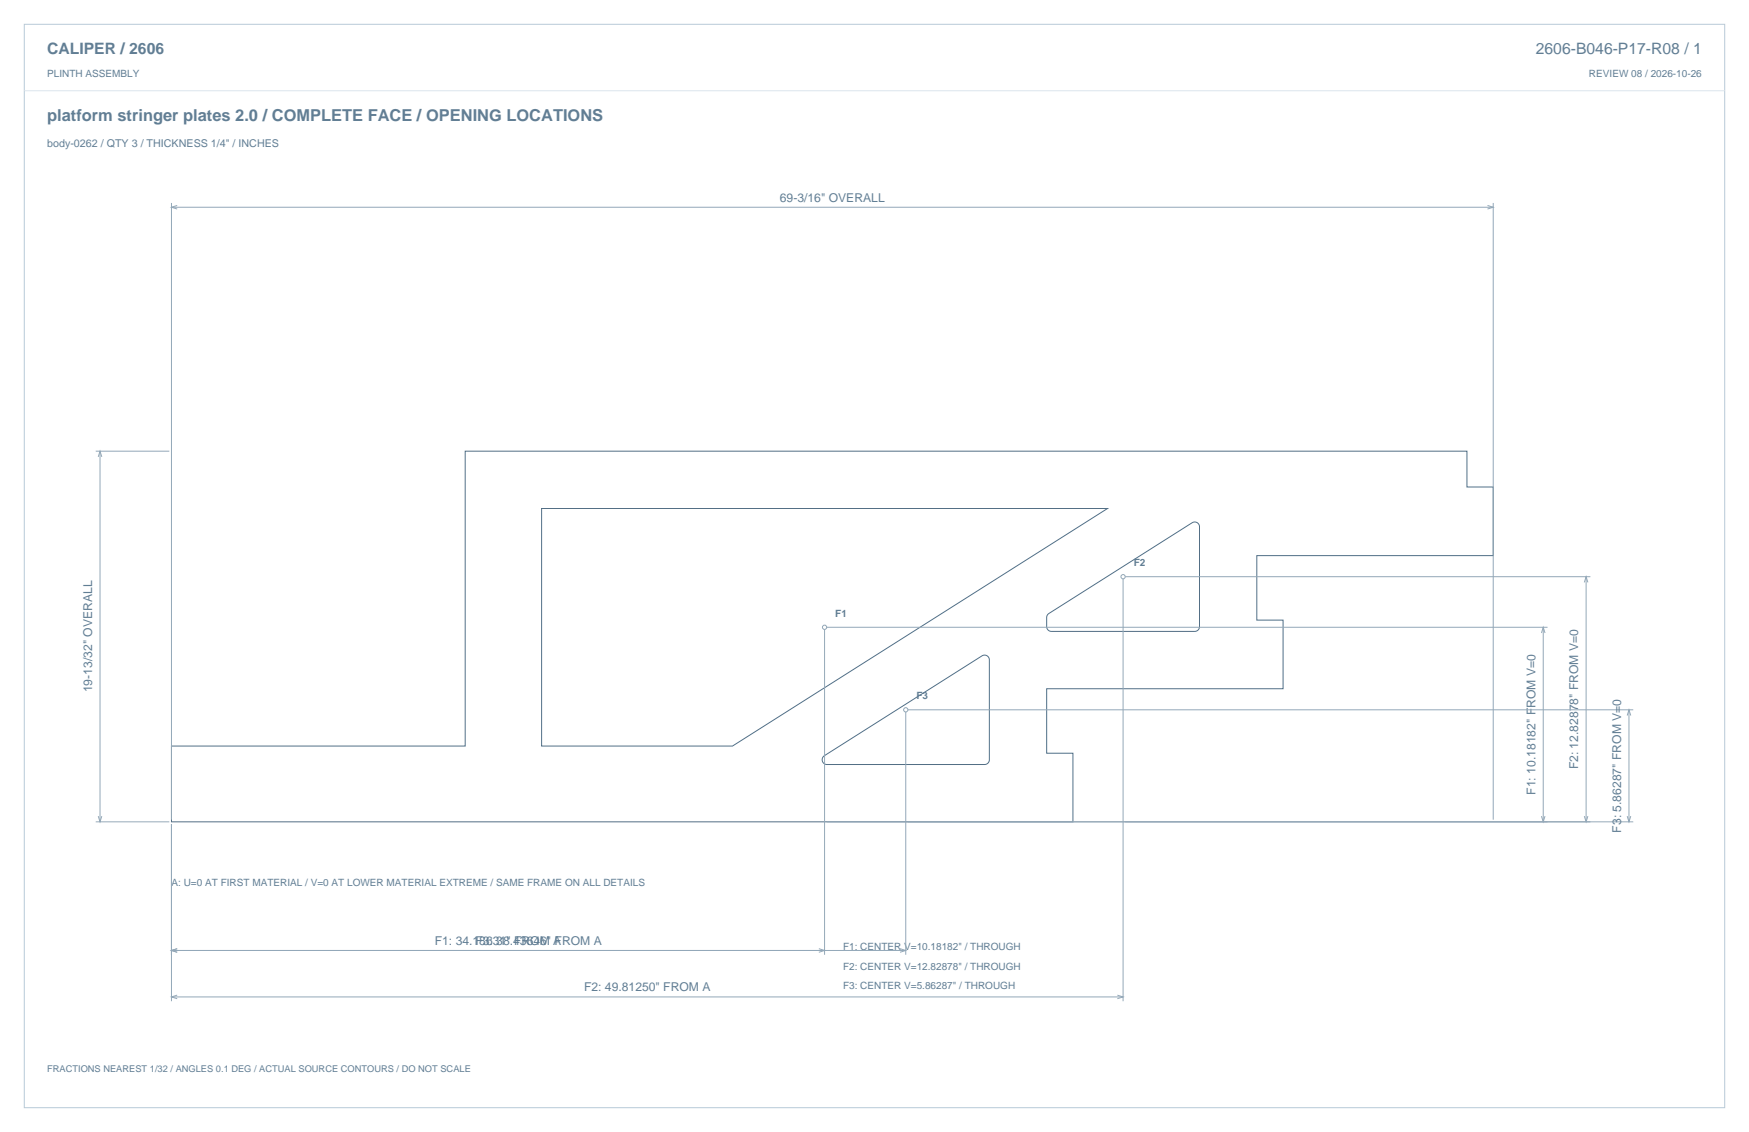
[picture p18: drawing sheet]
<svg xmlns="http://www.w3.org/2000/svg" width="864mm" height="559mm" viewBox="0 0 864 559" stroke-linecap="round" stroke-linejoin="round" font-family="sans-serif">
<defs><g id="words">
<text font-size="8.1" fill="#617e94" x="23" y="60">platform stringer plates 2.0 / COMPLETE FACE / OPENING LOCATIONS</text>
<g font-size="7.8" fill="#617e94">
<text x="23" y="27">CALIPER / 2606</text>
<text x="758" y="27">2606-B046-P17-R08 / 1</text>
</g>
<g font-size="6" fill="#617e94">
<text x="385" y="99">69-3/16&quot; OVERALL</text>
<text x="46" y="342" transform="rotate(-90 46 342)">19-13/32&quot; OVERALL</text>
<text x="779" y="380" transform="rotate(-90 779 380)">F2: 12.82878&quot; FROM V=0</text>
<text x="758" y="392" transform="rotate(-90 758 392)">F1: 10.18182&quot; FROM V=0</text>
<text x="800" y="411" transform="rotate(-90 800 411)">F3: 5.86287&quot; FROM V=0</text>
<text x="215" y="466">F1: 34.18631&quot; FROM A</text>
<text x="235" y="466">F3: 38.43646&quot; FROM A</text>
<text x="288" y="489">F2: 49.81250&quot; FROM A</text>
</g>
<text font-size="5.3" fill="#617e94" x="23" y="72">body-0262 / QTY 3 / THICKNESS 1/4&quot; / INCHES</text>
<g font-size="4.9" fill="#617e94">
<text x="23" y="38">PLINTH ASSEMBLY</text>
<text x="785" y="38">REVIEW 08 / 2026-10-26</text>
<text x="560" y="279">F2</text>
<text x="412" y="304">F1</text>
<text x="453" y="345">F3</text>
<text x="85" y="437">A: U=0 AT FIRST MATERIAL / V=0 AT LOWER MATERIAL EXTREME / SAME FRAME ON ALL DETAILS</text>
<text x="416" y="469">F1: CENTER V=10.18182&quot; / THROUGH</text>
<text x="416" y="479">F2: CENTER V=12.82878&quot; / THROUGH</text>
<text x="416" y="488">F3: CENTER V=5.86287&quot; / THROUGH</text>
</g>
<text font-size="4.6" fill="#617e94" x="23" y="529">FRACTIONS NEAREST 1/32 / ANGLES 0.1 DEG / ACTUAL SOURCE CONTOURS / DO NOT SCALE</text>
</g></defs>
<path d="M12 12h840v535h-840z" fill="none" stroke="#b8cad8" stroke-width=".49"/>
<path d="M12 45h840" fill="none" stroke="#dbe5ed" stroke-width=".49"/>
<path d="M230 223h494v17h13v34h-116v32h13v34h-117v32h13v34h-445v-38h145zM267 251h280l-185 117h-95zM518 303l71-45h2l1 1v50l-1 2-72 1-1-1-1-1v-5zM407 373l78-49 2-1 1 2 1 50-2 2h-79l-2-1z" fill="none" stroke="#536f85" stroke-width=".49"/>
<g fill="none" stroke="#93a8b9" stroke-width=".49">
<path d="M85 100v305M85 102h652M87 101l-2 1 2 1M734 101l3 1-3 1M737 100v305M47 223h37M49 226v-3l1 3M49 223v183M555 286v208M556 285h229M782 288l1-3 1 3M783 285v121"/>
<path d="M407 311v160M408 310h356M761 312l1-2 1 2M762 310v96M447 351v120M448 350h358M803 353l1-3 1 3M804 350v56M47 406h37M49 403v3l1-3M85 407v87M408 406h398"/>
<path d="M761 403l1 3 1-3M782 403l1 3 1-3M803 403l1 3 1-3M85 469h362M87 468l-2 1 2 1M404 468l3 1-3 1M444 468l3 1-3 1M85 492h470M87 491l-2 1 2 1M552 491l3 1-3 1"/>
<circle cx="555" cy="285" r="1.1"/>
<circle cx="407" cy="310" r="1.1"/>
<circle cx="447" cy="350" r="1.1"/>
</g>
<use href="#words"/>
</svg>
